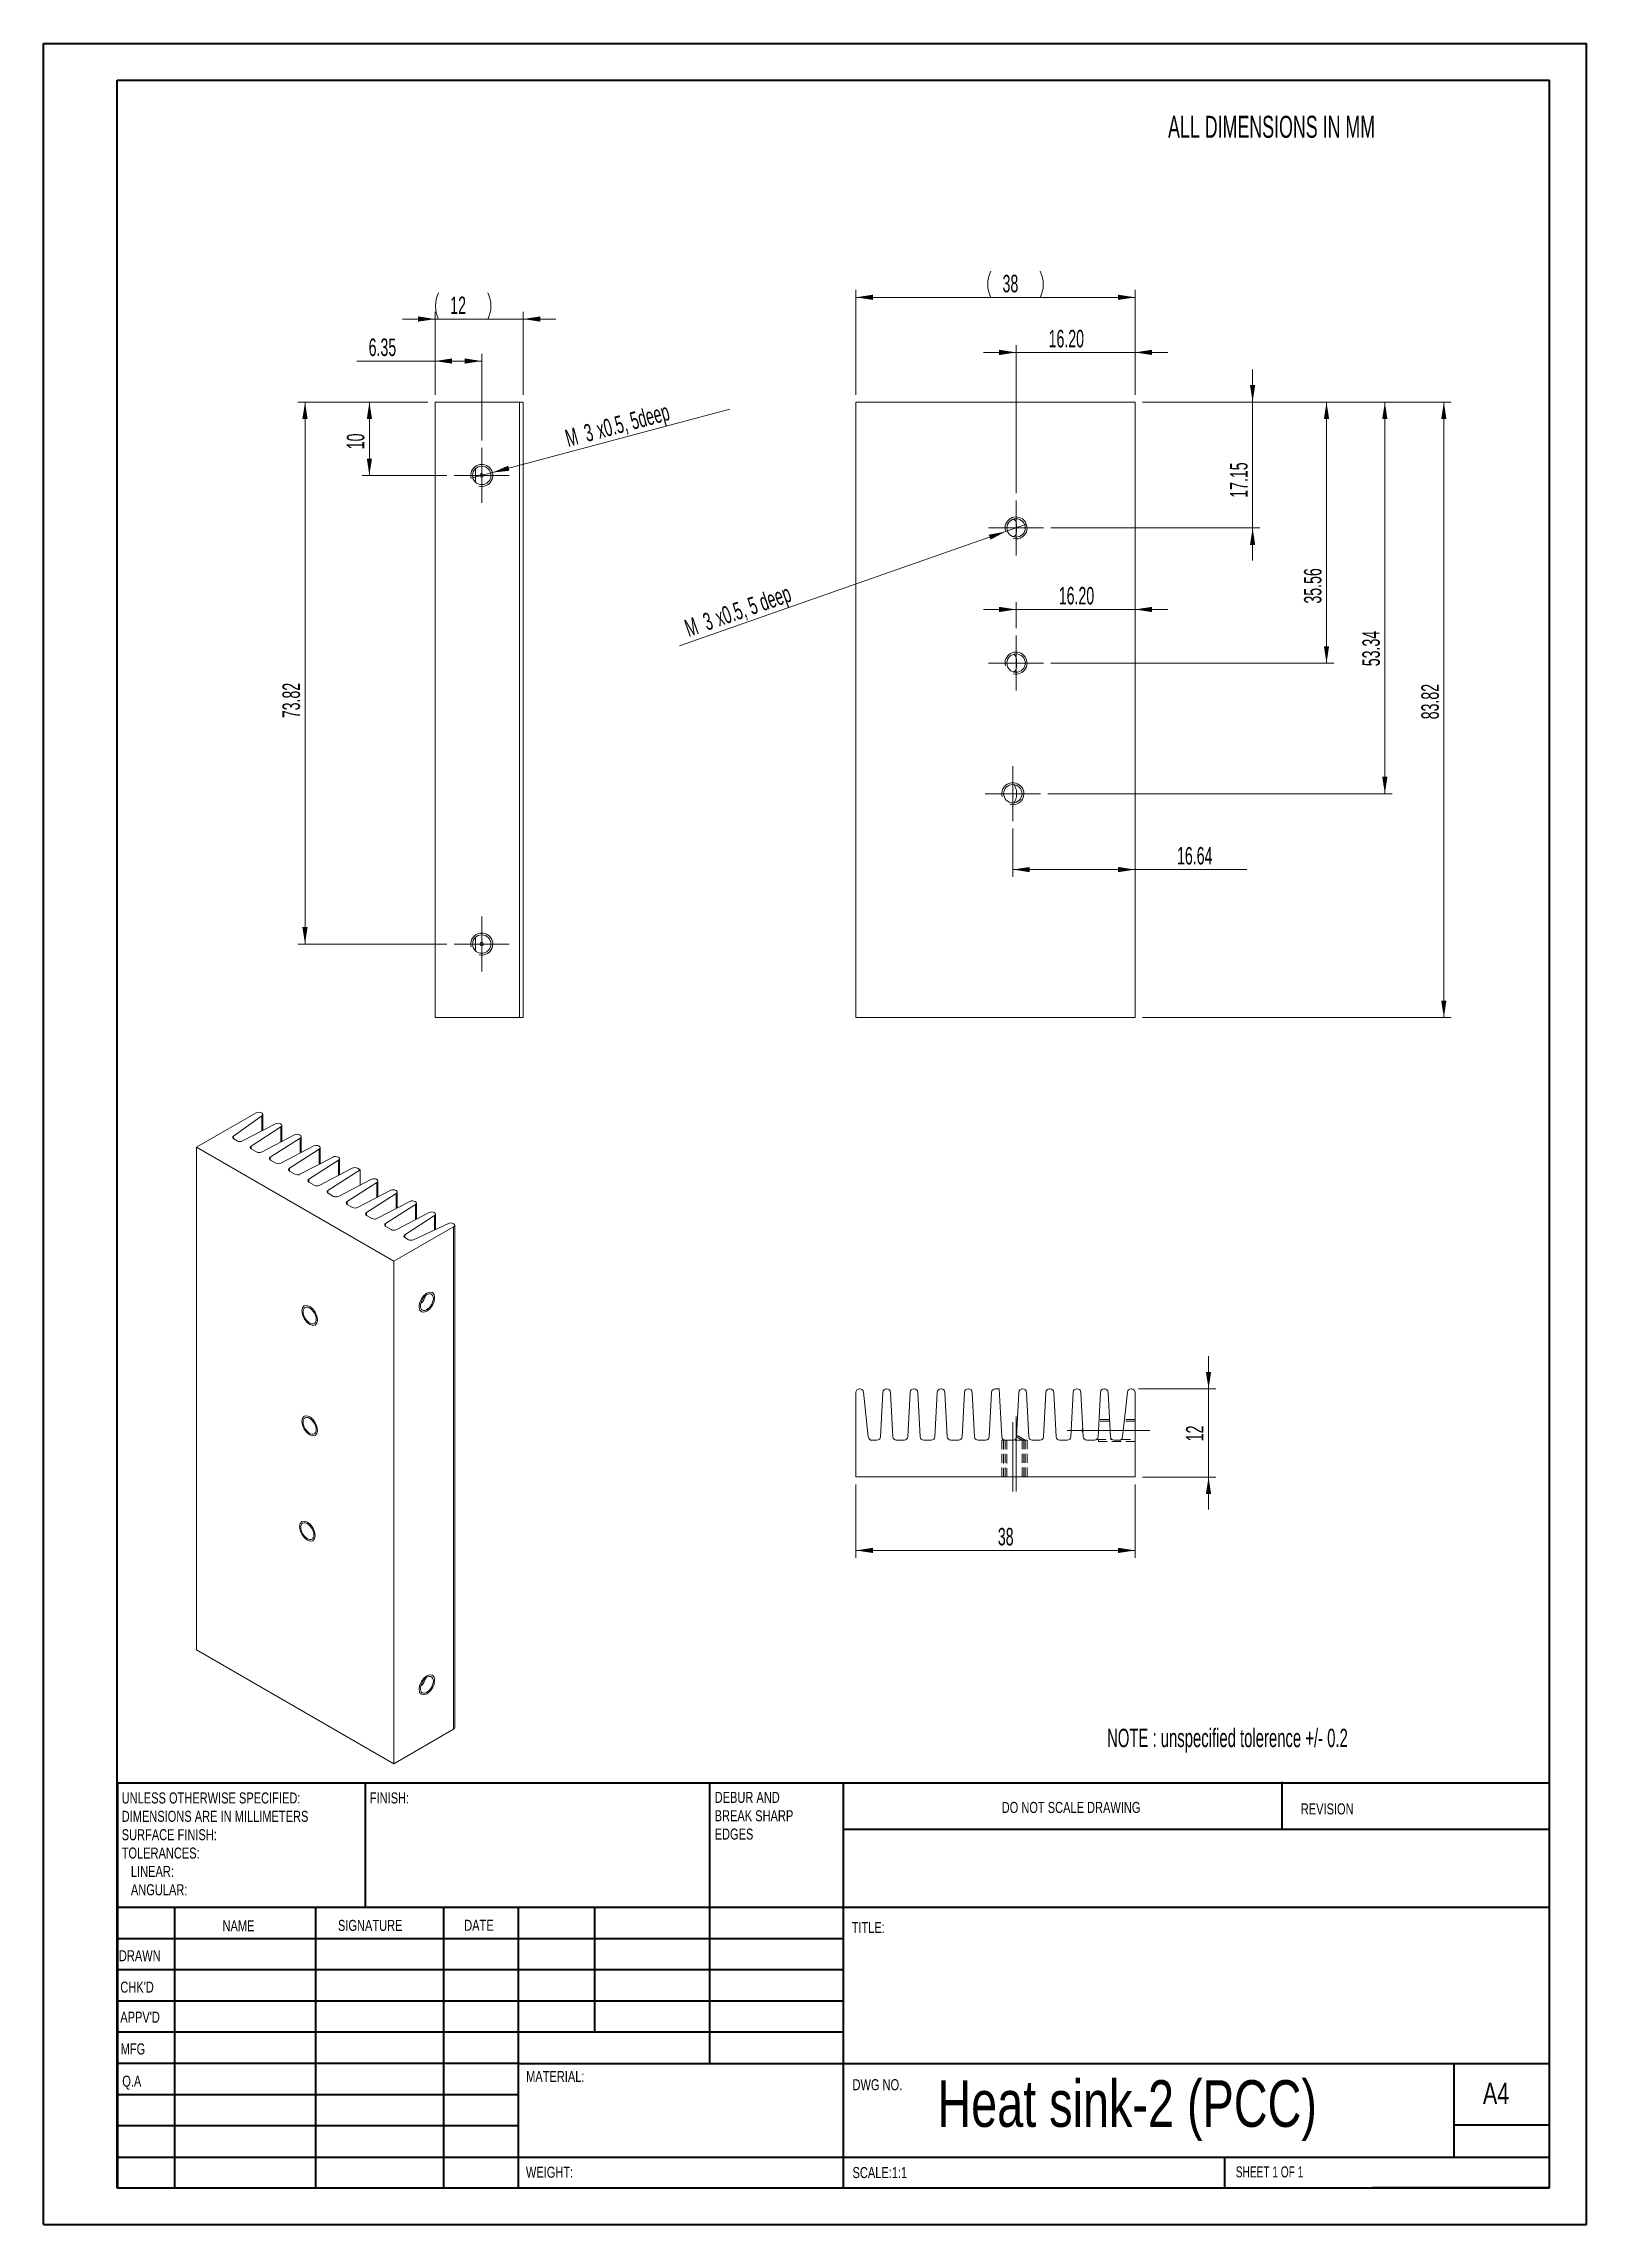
# Model space of a CAD drawing. Header units: millimetres. Extents: x 0 to 210, y 0 to 297.
import ezdxf

# ---------------------------------------------------------------- set-up
doc = ezdxf.new("R2010")
doc.units = ezdxf.units.MM
doc.linetypes.add('CENTERX2', pattern=[20.32, 12.7, -2.54, 2.54, -2.54])
doc.linetypes.add('HIDDEN', pattern=[1.905, 1.27, -0.635])
doc.styles.add('SLDTEXTSTYLE0', font='TXT', dxfattribs={"width": 0.605})
doc.styles.add('SLDTEXTSTYLE1', font='TXT', dxfattribs={"width": 0.75})
doc.styles.add('SLDTEXTSTYLE2', font='TXT', dxfattribs={"width": 0.6875})
doc.dimstyles.new('SLDDIMSTYLE0', dxfattribs={"dimtxt": 2.311487, "dimasz": 2.311487, "dimexe": 0, "dimexo": 0.0625, "dimgap": 0.577872, "dimtad": 2, "dimrnd": 1e-09, "dimzin": 12, "dimdsep": 46, "dimtxsty": 'SLDTEXTSTYLE0', "dimsah": 1, "dimcen": 0.09, "dimadec": 0, "dimazin": 0, "dimtfac": 1, "dimtofl": 0, "dimtmove": 0, "dimatfit": 3, "dimfxl": 1, "dimtolj": 1, "dimtzin": 12, "dimarcsym": 0})
doc.dimstyles.new('SLDDIMSTYLE1', dxfattribs={"dimtxt": 2.311487, "dimasz": 2.311487, "dimexe": 0, "dimexo": 0.0625, "dimgap": 0.577872, "dimtad": 2, "dimrnd": 1e-09, "dimzin": 12, "dimdsep": 46, "dimtxsty": 'SLDTEXTSTYLE0', "dimsah": 1, "dimcen": 0.09, "dimadec": 0, "dimazin": 0, "dimtfac": 1, "dimtofl": 0, "dimtmove": 0, "dimatfit": 3, "dimfxl": 1, "dimtolj": 1, "dimtzin": 12, "dimarcsym": 0})
doc.dimstyles.new('SLDDIMSTYLE2', dxfattribs={"dimtxt": 2.311487, "dimasz": 2.311487, "dimexe": 0, "dimexo": 0.0625, "dimgap": 0.577872, "dimtad": 2, "dimrnd": 1e-09, "dimzin": 12, "dimdsep": 46, "dimtxsty": 'SLDTEXTSTYLE0', "dimsah": 1, "dimcen": 0.09, "dimadec": 0, "dimazin": 0, "dimtfac": 1, "dimtmove": 0, "dimatfit": 3, "dimfxl": 1, "dimtolj": 1, "dimtzin": 12, "dimarcsym": 0})
doc.dimstyles.new('SLDDIMSTYLE3', dxfattribs={"dimtxt": 2.311487, "dimasz": 2.311487, "dimexe": 0, "dimexo": 0.0625, "dimgap": 0.577872, "dimtad": 2, "dimrnd": 1e-09, "dimzin": 4, "dimdsep": 46, "dimtxsty": 'SLDTEXTSTYLE0', "dimsah": 1, "dimcen": 0.09, "dimadec": 0, "dimazin": 0, "dimtfac": 1, "dimtofl": 0, "dimtmove": 0, "dimatfit": 3, "dimfxl": 1, "dimtolj": 1, "dimtzin": 12, "dimarcsym": 0})

msp = doc.modelspace()

# ---------------------------------------------------------------- texts
at = {"color": 7, "linetype": 'Continuous', "lineweight": 0, "attachment_point": 1}
for s, insert, char_height, style in [('ALL DIMENSIONS IN MM', (153.138, 287.388), 3, 'SLDTEXTSTYLE0'), ('NOTE : unspecified tolerence +/- 0.2', (144.839, 67.715), 2.5, 'SLDTEXTSTYLE0'), ('FINISH:', (44.482, 59.04), 1.5, 'SLDTEXTSTYLE1'), ('DO NOT SCALE DRAWING', (130.493, 57.748), 1.5, 'SLDTEXTSTYLE1'), ('REVISION', (171.206, 57.55), 1.5, 'SLDTEXTSTYLE1'), ('NAME', (24.433, 41.622), 1.5, 'SLDTEXTSTYLE1'), ('SIGNATURE', (40.144, 41.683), 1.5, 'SLDTEXTSTYLE1'), ('DATE', (57.326, 41.697), 1.5, 'SLDTEXTSTYLE1'), ('TITLE:', (110.067, 41.399), 1.5, 'SLDTEXTSTYLE1'), ('DRAWN', (10.323, 37.551), 1.5, 'SLDTEXTSTYLE1'), ("CHK'D", (10.521, 33.275), 1.5, 'SLDTEXTSTYLE1'), ("APPV'D", (10.513, 29.185), 1.5, 'SLDTEXTSTYLE1'), ('MFG', (10.566, 24.855), 1.5, 'SLDTEXTSTYLE1'), ('MATERIAL:', (65.757, 21.107), 1.5, 'SLDTEXTSTYLE1'), ('Q.A', (10.78, 20.471), 1.5, 'SLDTEXTSTYLE1'), ('DWG NO.', (110.185, 19.99), 1.5, 'SLDTEXTSTYLE1'), ('Heat sink-2 (PCC) ', (121.737, 19.847), 6.35, 'SLDTEXTSTYLE1'), ('A4', (196, 19.515), 2.9104, 'SLDTEXTSTYLE1'), ('WEIGHT: ', (65.729, 8.07), 1.4986, 'SLDTEXTSTYLE1'), ('SCALE:1:1', (110.185, 8.021), 1.5, 'SLDTEXTSTYLE1'), ('SHEET 1 OF 1', (162.357, 8.115), 1.5, 'SLDTEXTSTYLE2')]:
    msp.add_mtext(s, dxfattribs=dict(at, insert=insert, char_height=char_height, style=style))

# ---------------------------------------------------------------- blocks, each defined once
blk = doc.blocks.new('SW_NOTE_0')
at = {"color": 0, "linetype": 'Continuous', "lineweight": 0, "char_height": 1.5, "attachment_point": 1, "style": 'SLDTEXTSTYLE1'}
for s, insert in [('DEBUR AND ', (0, 1.93)), ('BREAK SHARP ', (0, -0.57)), ('EDGES', (0, -3.07))]:
    blk.add_mtext(s, dxfattribs=dict(at, insert=insert))
blk = doc.blocks.new('SW_NOTE_1')
at = {"color": 0, "linetype": 'Continuous', "lineweight": 0, "char_height": 1.5, "attachment_point": 1, "style": 'SLDTEXTSTYLE1'}
for s, insert in [('UNLESS OTHERWISE SPECIFIED:', (0, 1.93)), ('DIMENSIONS ARE IN MILLIMETERS', (0, -0.57)), ('TOLERANCES:', (0, -5.57)), ('SURFACE FINISH:', (0, -3.07)), ('   LINEAR:', (0, -8.07)), ('   ANGULAR:', (0, -10.57))]:
    blk.add_mtext(s, dxfattribs=dict(at, insert=insert))
blk = doc.blocks.new('*D3')
at = {"color": 7, "linetype": 'Continuous', "lineweight": 0}
for p, q in [((53.37, 259.7), (48.92, 259.7)), ((53.37, 249.4), (53.37, 260.7)), ((53.37, 259.7), (65.37, 259.7)), ((65.37, 249.4), (65.37, 260.7)), ((65.37, 259.7), (69.82, 259.7))]:
    blk.add_line(p, q, dxfattribs=at)
for centre, start, end in [((57.39, 261.48), 153.4349, 206.5651), ((57, 261.48), 333.4349, 26.5651)]:
    blk.add_arc(centre, 3.97, start, end, dxfattribs=at)
for points in [[(53.37, 259.7), (51.06, 260.06), (51.06, 259.35)], [(65.37, 259.7), (67.68, 259.35), (67.68, 260.06)]]:
    blk.add_solid(points, dxfattribs=at)
at = {"color": 7, "linetype": 'Continuous', "lineweight": 0, "insert": (55.43, 262.77), "char_height": 2.381, "attachment_point": 1, "style": 'SLDTEXTSTYLE0'}
blk.add_mtext('12', dxfattribs=at)
blk = doc.blocks.new('*D4')
at = {"color": 7, "linetype": 'Continuous', "lineweight": 0}
for p, q in [((52.37, 248.4), (43.42, 248.4)), ((44.42, 248.4), (44.42, 238.4)), ((54.97, 238.4), (43.42, 238.4))]:
    blk.add_line(p, q, dxfattribs=at)
for points in [[(44.42, 248.4), (44.07, 246.09), (44.78, 246.09)], [(44.42, 238.4), (44.78, 240.71), (44.07, 240.71)]]:
    blk.add_solid(points, dxfattribs=at)
at = {"color": 7, "linetype": 'Continuous', "lineweight": 0, "insert": (41.35, 241.97), "char_height": 2.381, "attachment_point": 1, "rotation": 90, "style": 'SLDTEXTSTYLE0'}
blk.add_mtext('10', dxfattribs=at)
blk = doc.blocks.new('*D5')
at = {"color": 7, "linetype": 'Continuous', "lineweight": 0}
for p, q in [((52.37, 248.4), (34.66, 248.4)), ((35.66, 248.4), (35.66, 174.58)), ((54.97, 174.58), (34.66, 174.58))]:
    blk.add_line(p, q, dxfattribs=at)
for points in [[(35.66, 248.4), (35.3, 246.09), (36.01, 246.09)], [(35.66, 174.58), (36.01, 176.89), (35.3, 176.89)]]:
    blk.add_solid(points, dxfattribs=at)
at = {"color": 7, "linetype": 'Continuous', "lineweight": 0, "insert": (32.59, 205.34), "char_height": 2.381, "attachment_point": 1, "rotation": 90, "style": 'SLDTEXTSTYLE0'}
blk.add_mtext('73.82', dxfattribs=at)
blk = doc.blocks.new('*D6')
at = {"color": 7, "linetype": 'Continuous', "lineweight": 0}
for p, q in [((53.37, 253.98), (42.73, 253.98)), ((53.37, 249.4), (53.37, 254.98)), ((53.37, 253.98), (59.72, 253.98)), ((59.72, 243.15), (59.72, 254.98))]:
    blk.add_line(p, q, dxfattribs=at)
for points in [[(53.37, 253.98), (55.68, 253.63), (55.68, 254.34)], [(59.72, 253.98), (57.41, 254.34), (57.41, 253.63)]]:
    blk.add_solid(points, dxfattribs=at)
at = {"color": 7, "linetype": 'Continuous', "lineweight": 0, "insert": (44.32, 257.05), "char_height": 2.381, "attachment_point": 1, "style": 'SLDTEXTSTYLE0'}
blk.add_mtext('6.35', dxfattribs=at)
blk = doc.blocks.new('*D7')
at = {"color": 7, "linetype": 'Continuous', "lineweight": 0}
for q in [(93.47, 247.45), (58.27, 238.02)]:
    blk.add_line((61.17, 238.79), q, dxfattribs=at)
blk.add_solid([(61.17, 238.79), (63.49, 239.05), (63.31, 239.73)], dxfattribs=at)
at = {"color": 7, "linetype": 'Continuous', "lineweight": 0, "attachment_point": 1, "rotation": 15, "style": 'SLDTEXTSTYLE0'}
for s, insert, char_height in [('x0.5, 5deep', (75.13, 245.7), 2.3813), ('M', (70.87, 244.56), 2.38), ('3', (73.43, 245.25), 2.38)]:
    blk.add_mtext(s, dxfattribs=dict(at, insert=insert, char_height=char_height))
blk = doc.blocks.new('SW_CENTERMARKSYMBOL_0')
at = {"color": 0, "linetype": 'Continuous', "lineweight": 0}
for p, q in [((0, 2.5), (0, 3.75)), ((-2.5, 0), (-3.75, 0)), ((0, 0), (-2.5, 0)), ((0, 0), (0, 2.5)), ((0, 0), (0, -2.5)), ((0, 0), (2.5, 0)), ((2.5, 0), (3.75, 0)), ((0, -2.5), (0, -3.75))]:
    blk.add_line(p, q, dxfattribs=at)
blk = doc.blocks.new('SW_CENTERMARKSYMBOL_1')
at = {"color": 0, "linetype": 'Continuous', "lineweight": 0}
for p, q in [((0, 2.5), (0, 3.75)), ((-2.5, 0), (-3.75, 0)), ((0, 0), (-2.5, 0)), ((0, 0), (0, 2.5)), ((0, 0), (0, -2.5)), ((0, 0), (2.5, 0)), ((2.5, 0), (3.75, 0)), ((0, -2.5), (0, -3.75))]:
    blk.add_line(p, q, dxfattribs=at)
blk = doc.blocks.new('*D10')
at = {"color": 7, "linetype": 'Continuous', "lineweight": 0}
for p, q in [((149.65, 248.4), (191.68, 248.4)), ((190.68, 248.4), (190.68, 164.58)), ((149.65, 164.58), (191.68, 164.58))]:
    blk.add_line(p, q, dxfattribs=at)
for points in [[(190.68, 248.4), (190.32, 246.09), (191.03, 246.09)], [(190.68, 164.58), (191.03, 166.89), (190.32, 166.89)]]:
    blk.add_solid(points, dxfattribs=at)
at = {"color": 7, "linetype": 'Continuous', "lineweight": 0, "insert": (187.61, 205.19), "char_height": 2.381, "attachment_point": 1, "rotation": 90, "style": 'SLDTEXTSTYLE0'}
blk.add_mtext('83.82', dxfattribs=at)
blk = doc.blocks.new('*D11')
at = {"color": 7, "linetype": 'Continuous', "lineweight": 0}
for p, q in [((164.65, 248.4), (164.65, 252.85)), ((149.65, 248.4), (165.65, 248.4)), ((164.65, 248.4), (164.65, 231.25)), ((137.2, 231.25), (165.65, 231.25)), ((164.65, 231.25), (164.65, 226.81))]:
    blk.add_line(p, q, dxfattribs=at)
for points in [[(164.65, 248.4), (165, 250.71), (164.29, 250.71)], [(164.65, 231.25), (164.29, 228.94), (165, 228.94)]]:
    blk.add_solid(points, dxfattribs=at)
at = {"color": 7, "linetype": 'Continuous', "lineweight": 0, "insert": (161.58, 235.36), "char_height": 2.381, "attachment_point": 1, "rotation": 90, "style": 'SLDTEXTSTYLE0'}
blk.add_mtext('17.15', dxfattribs=at)
blk = doc.blocks.new('*D12')
at = {"color": 7, "linetype": 'Continuous', "lineweight": 0}
for p, q in [((149.65, 248.4), (175.71, 248.4)), ((174.71, 212.84), (174.71, 248.4)), ((137.2, 212.84), (175.71, 212.84))]:
    blk.add_line(p, q, dxfattribs=at)
for points in [[(174.71, 248.4), (174.35, 246.09), (175.06, 246.09)], [(174.71, 212.84), (175.06, 215.15), (174.35, 215.15)]]:
    blk.add_solid(points, dxfattribs=at)
at = {"color": 7, "linetype": 'Continuous', "lineweight": 0, "insert": (171.64, 220.95), "char_height": 2.381, "attachment_point": 1, "rotation": 90, "style": 'SLDTEXTSTYLE0'}
blk.add_mtext('35.56', dxfattribs=at)
blk = doc.blocks.new('*D13')
at = {"color": 7, "linetype": 'Continuous', "lineweight": 0}
for p, q in [((149.65, 248.4), (183.65, 248.4)), ((182.65, 195.06), (182.65, 248.4)), ((136.76, 195.06), (183.65, 195.06))]:
    blk.add_line(p, q, dxfattribs=at)
for points in [[(182.65, 248.4), (182.29, 246.09), (183, 246.09)], [(182.65, 195.06), (183, 197.37), (182.29, 197.37)]]:
    blk.add_solid(points, dxfattribs=at)
at = {"color": 7, "linetype": 'Continuous', "lineweight": 0, "insert": (179.58, 212.42), "char_height": 2.381, "attachment_point": 1, "rotation": 90, "style": 'SLDTEXTSTYLE0'}
blk.add_mtext('53.34', dxfattribs=at)
blk = doc.blocks.new('*D14')
at = {"color": 7, "linetype": 'Continuous', "lineweight": 0}
for p, q in [((132.45, 236), (132.45, 256.16)), ((148.65, 249.4), (148.65, 256.16)), ((132.45, 255.16), (128, 255.16)), ((132.45, 255.16), (148.65, 255.16)), ((148.65, 255.16), (153.09, 255.16))]:
    blk.add_line(p, q, dxfattribs=at)
for points in [[(132.45, 255.16), (130.14, 255.52), (130.14, 254.8)], [(148.65, 255.16), (150.96, 254.8), (150.96, 255.52)]]:
    blk.add_solid(points, dxfattribs=at)
at = {"color": 7, "linetype": 'Continuous', "lineweight": 0, "insert": (136.88, 258.23), "char_height": 2.381, "attachment_point": 1, "style": 'SLDTEXTSTYLE0'}
blk.add_mtext('16.20', dxfattribs=at)
blk = doc.blocks.new('*D15')
at = {"color": 7, "linetype": 'Continuous', "lineweight": 0}
for p, q in [((132.01, 190.31), (132.01, 183.73)), ((132.01, 184.73), (148.65, 184.73)), ((148.65, 184.73), (163.88, 184.73))]:
    blk.add_line(p, q, dxfattribs=at)
for points in [[(132.01, 184.73), (134.32, 184.37), (134.32, 185.08)], [(148.65, 184.73), (146.34, 185.08), (146.34, 184.37)]]:
    blk.add_solid(points, dxfattribs=at)
at = {"color": 7, "linetype": 'Continuous', "lineweight": 0, "insert": (154.36, 187.8), "char_height": 2.381, "attachment_point": 1, "style": 'SLDTEXTSTYLE0'}
blk.add_mtext('16.64', dxfattribs=at)
blk = doc.blocks.new('*D16')
at = {"color": 7, "linetype": 'Continuous', "lineweight": 0}
for p, q in [((132.45, 220.15), (128, 220.15)), ((132.45, 217.59), (132.45, 221.15)), ((132.45, 220.15), (148.65, 220.15)), ((148.65, 220.15), (153.09, 220.15))]:
    blk.add_line(p, q, dxfattribs=at)
for points in [[(132.45, 220.15), (130.14, 220.51), (130.14, 219.8)], [(148.65, 220.15), (150.96, 219.8), (150.96, 220.51)]]:
    blk.add_solid(points, dxfattribs=at)
at = {"color": 7, "linetype": 'Continuous', "lineweight": 0, "insert": (138.26, 223.22), "char_height": 2.381, "attachment_point": 1, "style": 'SLDTEXTSTYLE0'}
blk.add_mtext('16.20', dxfattribs=at)
blk = doc.blocks.new('*D17')
at = {"color": 7, "linetype": 'Continuous', "lineweight": 0}
for p, q in [((110.65, 249.4), (110.65, 263.66)), ((110.65, 262.66), (148.65, 262.66)), ((148.65, 249.4), (148.65, 263.66))]:
    blk.add_line(p, q, dxfattribs=at)
for centre, start, end in [((132.57, 264.43), 153.4349, 206.5651), ((132.18, 264.43), 333.4349, 26.5651)]:
    blk.add_arc(centre, 3.97, start, end, dxfattribs=at)
for points in [[(110.65, 262.66), (112.96, 262.31), (112.96, 263.02)], [(148.65, 262.66), (146.34, 263.02), (146.34, 262.31)]]:
    blk.add_solid(points, dxfattribs=at)
at = {"color": 7, "linetype": 'Continuous', "lineweight": 0, "insert": (130.61, 265.73), "char_height": 2.381, "attachment_point": 1, "style": 'SLDTEXTSTYLE0'}
blk.add_mtext('38', dxfattribs=at)
blk = doc.blocks.new('*D18')
at = {"color": 7, "linetype": 'Continuous', "lineweight": 0}
for q in [(133.86, 231.75), (86.62, 215.2)]:
    blk.add_line((131.03, 230.76), q, dxfattribs=at)
blk.add_solid([(131.03, 230.76), (128.73, 230.33), (128.97, 229.66)], dxfattribs=at)
at = {"color": 7, "linetype": 'Continuous', "lineweight": 0, "attachment_point": 1, "rotation": 19.3098, "style": 'SLDTEXTSTYLE0'}
for s, insert, char_height in [('x0.5, 5 deep', (91.26, 220.07), 2.3813), ('M', (87.1, 218.62), 2.38), ('3', (89.6, 219.49), 2.38)]:
    blk.add_mtext(s, dxfattribs=dict(at, insert=insert, char_height=char_height))
blk = doc.blocks.new('SW_CENTERMARKSYMBOL_2')
at = {"color": 0, "linetype": 'Continuous', "lineweight": 0}
for p, q in [((0, 2.5), (0, 3.75)), ((-2.5, 0), (-3.75, 0)), ((0, 0), (-2.5, 0)), ((0, 0), (0, 2.5)), ((0, 0), (0, -2.5)), ((0, 0), (2.5, 0)), ((2.5, 0), (3.75, 0)), ((0, -2.5), (0, -3.75))]:
    blk.add_line(p, q, dxfattribs=at)
blk = doc.blocks.new('SW_CENTERMARKSYMBOL_3')
at = {"color": 0, "linetype": 'Continuous', "lineweight": 0}
for p, q in [((0, 2.5), (0, 3.75)), ((-2.5, 0), (-3.75, 0)), ((0, 0), (-2.5, 0)), ((0, 0), (0, 2.5)), ((0, 0), (0, -2.5)), ((0, 0), (2.5, 0)), ((2.5, 0), (3.75, 0)), ((0, -2.5), (0, -3.75))]:
    blk.add_line(p, q, dxfattribs=at)
blk = doc.blocks.new('SW_CENTERMARKSYMBOL_4')
at = {"color": 0, "linetype": 'Continuous', "lineweight": 0}
for p, q in [((0, 2.5), (0, 3.75)), ((-2.5, 0), (-3.75, 0)), ((0, 0), (-2.5, 0)), ((0, 0), (0, 2.5)), ((0, 0), (0, -2.5)), ((0, 0), (2.5, 0)), ((2.5, 0), (3.75, 0)), ((0, -2.5), (0, -3.75))]:
    blk.add_line(p, q, dxfattribs=at)
blk = doc.blocks.new('*D22')
at = {"color": 7, "linetype": 'Continuous', "lineweight": 0}
for p, q in [((110.65, 101), (110.65, 91)), ((148.65, 101), (148.65, 91)), ((110.65, 92), (148.65, 92))]:
    blk.add_line(p, q, dxfattribs=at)
for points in [[(110.65, 92), (112.96, 91.65), (112.96, 92.36)], [(148.65, 92), (146.34, 92.36), (146.34, 91.65)]]:
    blk.add_solid(points, dxfattribs=at)
at = {"color": 7, "linetype": 'Continuous', "lineweight": 0, "insert": (129.97, 95.07), "char_height": 2.381, "attachment_point": 1, "style": 'SLDTEXTSTYLE0'}
blk.add_mtext('38', dxfattribs=at)
blk = doc.blocks.new('*D23')
at = {"color": 7, "linetype": 'Continuous', "lineweight": 0}
for p, q in [((158.65, 114), (158.65, 118.45)), ((149.1, 114), (159.65, 114)), ((158.65, 102), (158.65, 114)), ((149.65, 102), (159.65, 102)), ((158.65, 102), (158.65, 97.56))]:
    blk.add_line(p, q, dxfattribs=at)
for points in [[(158.65, 114), (159, 116.32), (158.29, 116.32)], [(158.65, 102), (158.29, 99.69), (159, 99.69)]]:
    blk.add_solid(points, dxfattribs=at)
at = {"color": 7, "linetype": 'Continuous', "lineweight": 0, "insert": (155.58, 106.87), "char_height": 2.381, "attachment_point": 1, "rotation": 90, "style": 'SLDTEXTSTYLE0'}
blk.add_mtext('12', dxfattribs=at)

# ---------------------------------------------------------------- dimensions: what is measured, and where the dimension line sits
at = {"color": 7, "linetype": 'Continuous', "lineweight": 0}
for base, p1, p2, dimstyle, picture, middle in [((148.647, 262.661), (110.647, 248.403), (148.647, 248.403), 'SLDDIMSTYLE1', '*D17', (132.377, 262.661)), ((65.37, 259.704), (53.37, 248.403), (65.37, 248.403), 'SLDDIMSTYLE0', '*D3', (57.195, 259.704))]:
    dim = msp.add_linear_dim(base=base, p1=p1, p2=p2, text='(<>)', dimstyle=dimstyle, dxfattribs=at)
    dim.commit()
    dim.dimension.update_dxf_attribs({"geometry": picture, "text_midpoint": middle, "dimtype": 160})
for base, p1, p2, dimstyle, picture, middle in [((59.72, 253.981), (53.37, 248.403), (59.72, 242.153), 'SLDDIMSTYLE1', '*D6', (47.401, 253.981)), ((148.647, 255.161), (132.447, 235.003), (148.647, 248.403), 'SLDDIMSTYLE3', '*D14', (140.847, 255.161)), ((148.647, 220.152), (132.447, 216.593), (148.647, 248.403), 'SLDDIMSTYLE3', '*D16', (142.228, 220.152)), ((148.647, 184.728), (132.007, 191.313), (148.647, 164.583), 'SLDDIMSTYLE1', '*D15', (158.326, 184.728)), ((148.647, 92.004), (110.647, 102.004), (148.647, 102.004), 'SLDDIMSTYLE1', '*D22', (131.731, 92.004))]:
    dim = msp.add_linear_dim(base=base, p1=p1, p2=p2, dimstyle=dimstyle, dxfattribs=at)
    dim.commit()
    dim.dimension.update_dxf_attribs({"geometry": picture, "text_midpoint": middle, "dimtype": 160})
for base, p1, p2, dimstyle, picture, middle in [((164.647, 231.253), (148.647, 248.403), (136.197, 231.253), 'SLDDIMSTYLE0', '*D11', (164.647, 239.329)), ((35.657, 174.583), (53.37, 248.403), (55.97, 174.583), 'SLDDIMSTYLE1', '*D5', (35.657, 209.304)), ((44.422, 238.403), (53.37, 248.403), (55.97, 238.403), 'SLDDIMSTYLE1', '*D4', (44.422, 243.732)), ((182.647, 248.403), (135.757, 195.063), (148.647, 248.403), 'SLDDIMSTYLE1', '*D13', (182.647, 216.387)), ((174.707, 248.403), (136.197, 212.843), (148.647, 248.403), 'SLDDIMSTYLE1', '*D12', (174.707, 224.914)), ((190.677, 164.583), (148.647, 248.403), (148.647, 164.583), 'SLDDIMSTYLE1', '*D10', (190.677, 209.156)), ((158.647, 114.004), (148.647, 102.004), (148.097, 114.004), 'SLDDIMSTYLE0', '*D23', (158.647, 108.629))]:
    dim = msp.add_linear_dim(base=base, p1=p1, p2=p2, angle=90, dimstyle=dimstyle, dxfattribs=at)
    dim.commit()
    dim.dimension.update_dxf_attribs({"geometry": picture, "text_midpoint": middle, "dimtype": 160})
for p1, p2, text, picture, middle in [((58.271, 238.015), (61.169, 238.792), 'M<>x0.5, 5deep', '*D7', (81.866, 244.337)), ((133.862, 231.749), (131.031, 230.757), 'M<>x0.5, 5 deep', '*D18', (98.396, 219.322))]:
    dim = msp.add_diameter_dim_2p(p1=p1, p2=p2, text=text, dimstyle='SLDDIMSTYLE2', override={"dimpost": '<>'}, dxfattribs=at)
    dim.commit()
    dim.dimension.update_dxf_attribs({"geometry": picture, "text_midpoint": middle, "dimtype": 163})

# ---------------------------------------------------------------- linework, layer by layer
at = {"color": 7, "linetype": 'Continuous', "lineweight": 40}
for p, q in [((0.079, 0.215), (0.079, 297.215)), ((0.079, 297.215), (210.079, 297.215)), ((210.079, 0.215), (210.079, 297.215)), ((210.079, 292.215), (210.079, 297.215)), ((10.079, 292.215), (205.079, 292.215)), ((10.079, 5.215), (10.079, 292.215)), ((205.079, 5.215), (205.079, 292.215)), ((10.111, 60.371), (205.079, 60.371)), ((10.111, 60.371), (10.111, 5.121)), ((43.911, 43.371), (43.911, 60.371)), ((90.711, 60.371), (90.711, 22.121)), ((108.911, 60.371), (108.911, 5.121)), ((168.679, 54.09), (168.679, 60.465)), ((205.079, 53.996), (108.911, 53.996)), ((205.079, 43.371), (10.111, 43.371)), ((17.911, 43.371), (17.911, 5.121)), ((37.102, 43.371), (37.102, 5.121)), ((54.51, 43.371), (54.51, 5.121)), ((64.711, 5.121), (64.711, 43.371)), ((75.111, 26.371), (75.111, 43.371)), ((108.911, 39.121), (10.111, 39.121)), ((108.911, 34.871), (10.111, 34.871)), ((108.911, 30.621), (10.111, 30.621)), ((108.911, 26.371), (10.111, 26.371)), ((64.711, 22.121), (10.111, 22.121)), ((64.711, 22.121), (205.079, 22.121)), ((192.079, 9.465), (192.079, 22.215)), ((64.711, 17.871), (10.111, 17.871)), ((64.711, 13.621), (10.111, 13.621)), ((205.079, 13.715), (192.079, 13.715)), ((10.111, 9.371), (205.079, 9.371)), ((160.879, 5.215), (160.879, 9.465)), ((10.079, 5.215), (205.079, 5.215)), ((205.079, 5.215), (180.988, 5.215)), ((0.079, 0.215), (210.079, 0.215))]:
    msp.add_line(p, q, dxfattribs=at)
at = {"color": 7, "linetype": 'Continuous', "lineweight": 15}
for p, q in [((53.37, 248.403), (53.37, 164.583)), ((53.37, 248.403), (64.87, 248.403)), ((64.87, 164.583), (64.87, 248.403)), ((64.87, 248.403), (65.37, 248.403)), ((65.37, 248.403), (65.37, 164.583)), ((110.647, 248.403), (148.647, 248.403)), ((110.647, 248.403), (110.647, 164.583)), ((148.647, 248.403), (148.647, 164.583)), ((53.37, 164.583), (64.87, 164.583)), ((65.37, 164.583), (64.87, 164.583)), ((110.647, 164.583), (148.647, 164.583)), ((29.013, 151.596), (20.881, 146.901)), ((29.755, 151.575), (29.72, 151.596)), ((25.928, 148.436), (29.791, 151.189)), ((31.63, 150.106), (27.126, 147.765)), ((28.317, 147.077), (32.373, 149.677)), ((34.247, 148.596), (29.743, 146.255)), ((29.902, 149.208), (29.902, 151.371)), ((32.355, 150.075), (32.319, 150.096)), ((32.501, 147.688), (32.501, 149.871)), ((34.971, 148.564), (34.935, 148.585)), ((20.881, 146.901), (20.881, 78.459)), ((20.881, 146.901), (47.752, 131.389)), ((26.438, 147.775), (25.963, 148.05)), ((29.055, 146.265), (28.335, 146.68)), ((30.934, 145.567), (34.989, 148.167)), ((36.863, 147.085), (32.359, 144.744)), ((33.55, 144.057), (37.605, 146.657)), ((39.479, 145.575), (34.975, 143.234)), ((35.117, 146.178), (35.117, 148.36)), ((37.587, 147.054), (37.551, 147.075)), ((37.734, 144.668), (37.734, 146.85)), ((40.204, 145.544), (40.167, 145.565)), ((31.671, 144.755), (30.952, 145.17)), ((34.287, 143.244), (33.568, 143.659)), ((36.166, 142.546), (40.222, 145.146)), ((42.096, 144.065), (37.592, 141.723)), ((38.782, 141.036), (43.155, 143.84)), ((40.35, 143.157), (40.35, 145.34)), ((43.155, 143.84), (42.784, 144.054)), ((43.155, 141.745), (43.155, 143.84)), ((36.904, 141.734), (36.184, 142.149)), ((39.52, 140.223), (38.8, 140.639)), ((44.712, 142.554), (40.208, 140.213)), ((41.399, 139.526), (45.454, 142.126)), ((47.328, 141.044), (42.824, 138.703)), ((44.015, 138.015), (48.07, 140.615)), ((45.436, 142.523), (45.4, 142.544)), ((45.583, 140.136), (45.583, 142.319)), ((48.052, 141.013), (48.016, 141.033)), ((48.199, 138.626), (48.199, 140.809)), ((42.136, 138.713), (41.417, 139.128)), ((44.752, 137.203), (44.033, 137.618)), ((49.944, 139.533), (45.441, 137.192)), ((46.631, 136.505), (50.687, 139.105)), ((52.561, 138.023), (48.057, 135.682)), ((49.248, 134.995), (53.303, 137.595)), ((50.669, 139.502), (50.633, 139.523)), ((50.815, 137.116), (50.815, 139.298)), ((53.285, 137.992), (53.249, 138.013)), ((53.431, 135.715), (53.431, 137.788)), ((47.369, 135.692), (46.649, 136.108)), ((47.752, 131.389), (55.883, 136.084)), ((49.741, 134.323), (49.266, 134.597)), ((55.18, 136.533), (50.41, 134.303)), ((55.883, 136.492), (55.848, 136.512)), ((55.883, 67.641), (55.883, 136.084)), ((56.03, 67.845), (56.03, 136.288)), ((47.752, 131.389), (47.752, 62.947)), ((110.647, 113.504), (110.647, 102.004)), ((111.197, 114.004), (111.147, 114.004)), ((112.335, 107.452), (111.694, 113.557)), ((114.322, 113.53), (114.005, 107.478)), ((114.872, 114.004), (114.821, 114.004)), ((115.689, 107.478), (115.372, 113.53)), ((118.022, 113.53), (117.705, 107.478)), ((118.572, 114.004), (118.521, 114.004)), ((119.389, 107.478), (119.072, 113.53)), ((121.722, 113.53), (121.405, 107.478)), ((122.272, 114.004), (122.221, 114.004)), ((123.089, 107.478), (122.772, 113.53)), ((125.422, 113.53), (125.105, 107.478)), ((125.972, 114.004), (125.921, 114.004)), ((126.789, 107.478), (126.472, 113.53)), ((129.122, 113.53), (128.805, 107.478)), ((130.147, 114.004), (129.621, 114.004)), ((130.489, 107.478), (130.147, 114.004)), ((132.822, 113.53), (132.505, 107.478)), ((133.372, 114.004), (133.321, 114.004)), ((134.189, 107.478), (133.872, 113.53)), ((136.522, 113.53), (136.205, 107.478)), ((137.072, 114.004), (137.021, 114.004)), ((137.889, 107.478), (137.572, 113.53)), ((140.222, 113.53), (139.905, 107.478)), ((140.772, 114.004), (140.721, 114.004)), ((141.589, 107.478), (141.272, 113.53)), ((143.922, 113.53), (143.605, 107.478)), ((144.472, 114.004), (144.421, 114.004)), ((145.289, 107.478), (144.972, 113.53)), ((147.6, 113.557), (146.958, 107.452)), ((148.147, 114.004), (148.097, 114.004)), ((148.647, 102.004), (148.647, 113.504)), ((113.505, 107.004), (112.833, 107.004)), ((117.205, 107.004), (116.188, 107.004)), ((120.905, 107.004), (119.888, 107.004)), ((124.605, 107.004), (123.588, 107.004)), ((128.305, 107.004), (127.288, 107.004)), ((132.005, 107.004), (130.988, 107.004)), ((135.705, 107.004), (134.688, 107.004)), ((139.405, 107.004), (138.388, 107.004)), ((143.105, 107.004), (142.088, 107.004)), ((146.461, 107.004), (145.788, 107.004)), ((110.647, 102.004), (148.647, 102.004)), ((20.881, 78.459), (47.752, 62.947)), ((47.752, 62.947), (55.883, 67.641))]:
    msp.add_line(p, q, dxfattribs=at)
at = {"color": 110, "linetype": 'Continuous', "lineweight": 15}
for p, q in [((58.844, 239.295), (58.844, 237.512)), ((58.844, 175.475), (58.844, 173.692)), ((29.791, 149.15), (29.791, 151.189)), ((32.373, 147.621), (32.373, 149.677)), ((25.928, 148.436), (25.928, 148.072)), ((28.317, 147.077), (28.317, 146.691)), ((30.934, 145.567), (30.934, 145.181)), ((34.989, 146.111), (34.989, 148.167)), ((37.605, 144.601), (37.605, 146.657)), ((33.55, 144.057), (33.55, 143.67)), ((40.222, 143.09), (40.222, 145.146)), ((36.166, 142.546), (36.166, 142.16)), ((38.782, 141.036), (38.782, 140.65)), ((45.454, 140.07), (45.454, 142.126)), ((48.07, 138.559), (48.07, 140.615)), ((41.399, 139.526), (41.399, 139.139)), ((44.015, 138.015), (44.015, 137.629)), ((50.687, 137.049), (50.687, 139.105)), ((53.303, 135.655), (53.303, 137.595)), ((46.631, 136.505), (46.631, 136.119)), ((49.248, 134.995), (49.248, 134.608))]:
    msp.add_line(p, q, dxfattribs=at)
at = {"color": 7, "linetype": 'CENTERX2', "lineweight": 0}
for p, q in [((132.447, 110.26), (132.447, 100.004)), ((132.007, 107.004), (132.007, 109.457)), ((132.007, 107.004), (132.007, 100.004)), ((139.396, 108.354), (150.647, 108.354))]:
    msp.add_line(p, q, dxfattribs=at)
at = {"color": 7, "linetype": 'HIDDEN', "lineweight": 0}
for p, q in [((130.507, 102.004), (130.507, 107.004)), ((133.507, 107.004), (130.507, 107.004)), ((130.816, 107.04), (130.757, 107.004)), ((130.988, 107.004), (130.757, 107.004)), ((130.757, 107.004), (130.757, 102.004)), ((130.947, 102.004), (130.947, 107.004)), ((133.947, 107.004), (130.947, 107.004)), ((130.947, 102.004), (130.947, 107.004)), ((133.947, 107.004), (130.947, 107.004)), ((131.197, 107.004), (131.197, 102.004)), ((133.697, 107.004), (132.005, 107.004)), ((133.257, 107.004), (132.51, 107.453)), ((133.697, 107.004), (132.517, 107.713)), ((133.257, 102.004), (133.257, 107.004)), ((133.507, 102.004), (133.507, 107.004)), ((133.697, 102.004), (133.697, 107.004)), ((133.947, 102.004), (133.947, 107.004)), ((133.947, 102.004), (133.947, 107.004)), ((141.531, 108.58), (141.396, 108.354)), ((141.396, 108.354), (141.557, 108.086)), ((143.409, 107.104), (145.485, 107.104)), ((143.647, 106.854), (143.647, 107.104)), ((143.647, 106.854), (143.647, 107.104)), ((145.177, 109.604), (143.716, 109.604)), ((145.164, 109.854), (143.729, 109.854)), ((145.164, 109.854), (143.729, 109.854)), ((146.769, 107.104), (148.647, 107.104)), ((148.647, 109.604), (147.184, 109.604)), ((148.647, 109.854), (147.211, 109.854)), ((148.647, 109.854), (147.211, 109.854)), ((148.647, 106.854), (143.647, 106.854)), ((148.647, 106.854), (143.647, 106.854))]:
    msp.add_line(p, q, dxfattribs=at)
at = {"color": 7, "linetype": 'Continuous', "lineweight": 15, "flags": 128}
for points in [[(29.791, 151.189), (29.841, 151.233), (29.877, 151.282), (29.898, 151.333), (29.901, 151.386), (29.888, 151.438), (29.859, 151.488), (29.814, 151.535), (29.755, 151.575)], [(25.963, 148.05), (25.904, 148.09), (25.859, 148.137), (25.83, 148.187), (25.817, 148.239), (25.821, 148.292), (25.841, 148.343), (25.877, 148.392), (25.928, 148.436)], [(37.18, 123.488), (37.156, 123.738), (37.086, 124.001), (36.973, 124.264), (36.824, 124.513), (36.646, 124.734), (36.45, 124.915), (36.245, 125.047), (36.043, 125.123), (35.854, 125.138), (35.69, 125.091), (35.558, 124.986), (35.466, 124.827), (35.418, 124.624), (35.418, 124.387), (35.466, 124.129), (35.558, 123.864), (35.69, 123.606), (35.854, 123.37), (36.043, 123.167), (36.245, 123.009), (36.45, 122.905), (36.646, 122.859), (36.824, 122.875), (36.973, 122.952), (37.086, 123.085), (37.156, 123.267), (37.18, 123.488)], [(53.126, 126.326), (53.102, 126.548), (53.032, 126.73), (52.919, 126.863), (52.769, 126.94), (52.592, 126.955), (52.395, 126.91), (52.19, 126.805), (51.988, 126.648), (51.8, 126.445), (51.635, 126.208), (51.503, 125.951), (51.411, 125.686), (51.364, 125.428), (51.364, 125.191), (51.411, 124.988), (51.503, 124.829), (51.635, 124.724), (51.8, 124.677), (51.988, 124.692), (52.19, 124.767), (52.395, 124.9), (52.592, 125.081), (52.769, 125.302), (52.919, 125.551), (53.032, 125.814), (53.102, 126.077), (53.126, 126.326)], [(37.18, 108.456), (37.156, 108.705), (37.086, 108.968), (36.973, 109.231), (36.824, 109.48), (36.646, 109.701), (36.45, 109.883), (36.245, 110.015), (36.043, 110.09), (35.854, 110.105), (35.69, 110.059), (35.558, 109.953), (35.466, 109.795), (35.418, 109.591), (35.418, 109.354), (35.466, 109.097), (35.558, 108.832), (35.69, 108.574), (35.854, 108.337), (36.043, 108.135), (36.245, 107.977), (36.45, 107.872), (36.646, 107.827), (36.824, 107.843), (36.973, 107.919), (37.086, 108.052), (37.156, 108.234), (37.18, 108.456)], [(36.869, 94.117), (36.845, 94.367), (36.775, 94.63), (36.662, 94.893), (36.513, 95.142), (36.335, 95.363), (36.139, 95.544), (35.934, 95.676), (35.732, 95.752), (35.543, 95.767), (35.379, 95.72), (35.247, 95.615), (35.155, 95.456), (35.107, 95.253), (35.107, 95.016), (35.155, 94.758), (35.247, 94.493), (35.379, 94.235), (35.543, 93.999), (35.732, 93.796), (35.934, 93.638), (36.139, 93.534), (36.335, 93.488), (36.513, 93.504), (36.662, 93.581), (36.775, 93.714), (36.845, 93.896), (36.869, 94.117)], [(53.126, 74.215), (53.102, 74.436), (53.032, 74.619), (52.919, 74.751), (52.769, 74.828), (52.592, 74.844), (52.395, 74.798), (52.19, 74.694), (51.988, 74.536), (51.8, 74.333), (51.635, 74.097), (51.503, 73.839), (51.411, 73.574), (51.364, 73.316), (51.364, 73.079), (51.411, 72.876), (51.503, 72.717), (51.635, 72.612), (51.8, 72.565), (51.988, 72.58), (52.19, 72.656), (52.395, 72.788), (52.592, 72.969), (52.769, 73.19), (52.919, 73.439), (53.032, 73.702), (53.102, 73.966), (53.126, 74.215)]]:
    msp.add_lwpolyline(points, dxfattribs=at)
at = {"color": 7, "linetype": 'Continuous', "lineweight": 0, "flags": 128}
for points in [[(36.296, 122.774), (35.89, 123.101), (35.546, 123.566), (35.316, 124.096), (35.236, 124.611), (35.316, 125.033), (35.546, 125.298), (35.89, 125.365), (36.296, 125.223), (36.702, 124.896), (37.046, 124.432), (37.276, 123.902), (37.357, 123.386), (37.276, 122.964), (37.046, 122.7), (36.702, 122.633), (36.296, 122.774)], [(53.302, 126.428), (53.222, 125.913), (52.992, 125.383), (52.648, 124.919), (52.242, 124.591), (51.836, 124.45), (51.492, 124.517), (51.262, 124.782), (51.181, 125.204), (51.262, 125.719), (51.492, 126.249), (51.836, 126.713), (52.242, 127.041), (52.648, 127.182), (52.992, 127.115), (53.222, 126.851), (53.302, 126.428)], [(36.296, 107.741), (35.89, 108.069), (35.546, 108.533), (35.316, 109.063), (35.236, 109.578), (35.316, 110.001), (35.546, 110.265), (35.89, 110.332), (36.296, 110.191), (36.702, 109.863), (37.046, 109.399), (37.276, 108.869), (37.357, 108.354), (37.276, 107.932), (37.046, 107.667), (36.702, 107.6), (36.296, 107.741)], [(35.985, 93.403), (35.579, 93.73), (35.235, 94.195), (35.005, 94.725), (34.925, 95.24), (35.005, 95.662), (35.235, 95.927), (35.579, 95.994), (35.985, 95.852), (36.391, 95.525), (36.735, 95.061), (36.965, 94.531), (37.046, 94.015), (36.965, 93.593), (36.735, 93.329), (36.391, 93.262), (35.985, 93.403)], [(53.302, 74.317), (53.222, 73.801), (52.992, 73.271), (52.648, 72.807), (52.242, 72.48), (51.836, 72.339), (51.492, 72.405), (51.262, 72.67), (51.181, 73.092), (51.262, 73.607), (51.492, 74.138), (51.836, 74.602), (52.242, 74.929), (52.648, 75.07), (52.992, 75.003), (53.222, 74.739), (53.302, 74.317)]]:
    msp.add_lwpolyline(points, dxfattribs=at)
at = {"color": 7, "linetype": 'Continuous', "lineweight": 15}
for centre in [(59.72, 238.403), (132.447, 231.253), (132.447, 212.843), (132.007, 195.063), (59.72, 174.583)]:
    msp.add_circle(centre, 1.25, dxfattribs=at)
at = {"color": 7, "linetype": 'Continuous', "lineweight": 0}
for centre in [(59.72, 238.403), (132.447, 231.253), (132.447, 212.843), (132.007, 195.063), (59.72, 174.583)]:
    msp.add_arc(centre, 1.5, 255, 195, dxfattribs=at)
at = {"color": 7, "linetype": 'Continuous', "lineweight": 15}
for centre, radius, start, end in [((29.367, 150.913), 0.769, 62.60968, 117.39033), ((31.964, 149.408), 0.774, 62.7384, 115.52947), ((32.28, 149.872), 0.216, 295.32383, 69.87053), ((34.58, 147.897), 0.774, 62.73839, 115.52948), ((34.897, 148.362), 0.216, 295.32391, 69.87046), ((26.793, 148.463), 0.774, 242.73836, 295.52952), ((28.409, 146.883), 0.216, 115.32376, 249.8705), ((29.409, 146.953), 0.774, 242.73836, 295.52954), ((31.026, 145.372), 0.216, 115.32362, 249.87064), ((37.197, 146.387), 0.774, 62.73831, 115.52955), ((37.513, 146.852), 0.216, 295.32404, 69.87033), ((39.813, 144.876), 0.774, 62.73846, 115.52941), ((40.129, 145.341), 0.216, 295.32371, 69.87066), ((32.025, 145.443), 0.774, 242.73843, 295.52947), ((33.642, 143.862), 0.216, 115.32393, 249.87053), ((34.642, 143.932), 0.774, 242.73843, 295.52947), ((42.429, 143.366), 0.774, 62.73839, 115.52941), ((45.045, 141.856), 0.774, 62.73839, 115.52941), ((36.258, 142.352), 0.216, 115.32393, 249.87053), ((37.258, 142.422), 0.774, 242.7385, 295.52946), ((38.875, 140.841), 0.216, 115.32393, 249.87053), ((39.874, 140.912), 0.774, 242.73837, 295.52947), ((45.362, 142.321), 0.216, 295.32406, 69.87049), ((47.662, 140.345), 0.774, 62.73852, 115.5294), ((47.978, 140.81), 0.216, 295.32346, 69.87072), ((50.278, 138.835), 0.774, 62.73839, 115.52941), ((41.491, 139.331), 0.216, 115.32388, 249.8702), ((42.491, 139.401), 0.774, 242.73837, 295.52947), ((44.107, 137.82), 0.216, 115.32393, 249.87053), ((45.107, 137.891), 0.774, 242.73821, 295.52975), ((50.595, 139.3), 0.216, 295.32406, 69.87049), ((52.894, 137.325), 0.774, 62.73826, 115.52955), ((53.211, 137.79), 0.216, 295.32377, 69.87078), ((46.724, 136.31), 0.216, 115.32337, 249.87108), ((47.723, 136.38), 0.774, 242.7385, 295.52933), ((49.34, 134.8), 0.216, 115.32363, 249.87082), ((50.097, 135.015), 0.778, 242.8331, 293.70117), ((55.493, 135.82), 0.778, 62.83311, 113.70119), ((55.806, 136.288), 0.218, 290.78264, 69.21681), ((111.147, 113.504), 0.5, 90, 180), ((111.197, 113.504), 0.5, 6, 90), ((114.821, 113.504), 0.5, 90, 177), ((114.872, 113.504), 0.5, 3, 90), ((118.521, 113.504), 0.5, 90, 177), ((118.572, 113.504), 0.5, 3, 90), ((122.221, 113.504), 0.5, 90, 177), ((122.272, 113.504), 0.5, 3, 90), ((125.921, 113.504), 0.5, 90, 177), ((125.972, 113.504), 0.5, 3, 90), ((129.621, 113.504), 0.5, 90, 177), ((133.321, 113.504), 0.5, 90, 177), ((133.372, 113.504), 0.5, 3, 90), ((137.021, 113.504), 0.5, 90, 177), ((137.072, 113.504), 0.5, 3, 90), ((140.721, 113.504), 0.5, 90, 177), ((140.772, 113.504), 0.5, 3, 90), ((144.421, 113.504), 0.5, 90, 177), ((144.472, 113.504), 0.5, 3, 90), ((148.097, 113.504), 0.5, 90, 174), ((148.147, 113.504), 0.5, 0, 90), ((112.833, 107.504), 0.5, 186, 270), ((113.505, 107.504), 0.5, 270, 357), ((116.188, 107.504), 0.5, 183, 270), ((117.205, 107.504), 0.5, 270, 357), ((119.888, 107.504), 0.5, 183, 270), ((120.905, 107.504), 0.5, 270, 357), ((123.588, 107.504), 0.5, 183, 270), ((124.605, 107.504), 0.5, 270, 357), ((127.288, 107.504), 0.5, 183, 270), ((128.305, 107.504), 0.5, 270, 357), ((130.988, 107.504), 0.5, 183, 270), ((132.005, 107.504), 0.5, 270, 357), ((134.688, 107.504), 0.5, 183, 270), ((135.705, 107.504), 0.5, 270, 357), ((138.388, 107.504), 0.5, 183, 270), ((139.405, 107.504), 0.5, 270, 357), ((142.088, 107.504), 0.5, 183, 270), ((143.105, 107.504), 0.5, 270, 357), ((145.788, 107.504), 0.5, 183, 270), ((146.461, 107.504), 0.5, 270, 354), ((55.779, 67.87), 0.251, 294.37381, 354.30542)]:
    msp.add_arc(centre, radius, start, end, dxfattribs=at)
for centre in [(59.699, 238.403), (59.699, 174.583)]:
    msp.add_ellipse(centre, major_axis=(0.247, 0), ratio=0.996189, dxfattribs=at)
for centre in [(51.115, 126.467), (51.115, 74.355)]:
    msp.add_ellipse(centre, major_axis=(0.734, 1.017), ratio=0.6341455, start_param=4.2824482, end_param=5.3711613, dxfattribs=at)
for points, knots in [([(132.505, 231.711), (132.5, 231.87), (132.471, 232.031), (132.368, 232.249), (132.322, 232.321), (132.224, 232.401), (132.185, 232.423), (132.097, 232.443), (132.049, 232.439), (132.005, 232.423)], [0, 0, 0, 0, 0.5, 0.5, 0.75, 0.75, 0.875, 0.875, 1, 1, 1, 1]), ([(132.505, 231.711), (132.507, 231.637), (132.509, 231.562), (132.513, 231.45), (132.514, 231.412), (132.516, 231.335), (132.517, 231.296), (132.517, 231.209), (132.516, 231.169), (132.514, 231.093), (132.513, 231.055), (132.509, 230.944), (132.507, 230.87), (132.505, 230.796)], [0, 0, 0, 0, 0.25, 0.25, 0.375, 0.375, 0.5, 0.5, 0.625, 0.625, 0.75, 0.75, 1, 1, 1, 1]), ([(132.005, 230.084), (132.049, 230.067), (132.098, 230.064), (132.185, 230.084), (132.224, 230.106), (132.324, 230.186), (132.368, 230.257), (132.471, 230.476), (132.5, 230.637), (132.505, 230.796)], [0, 0, 0, 0, 0.125, 0.125, 0.25, 0.25, 0.5, 0.5, 1, 1, 1, 1]), ([(132.505, 213.301), (132.5, 213.46), (132.471, 213.621), (132.368, 213.839), (132.322, 213.911), (132.224, 213.991), (132.185, 214.013), (132.097, 214.033), (132.049, 214.029), (132.005, 214.013)], [0, 0, 0, 0, 0.5, 0.5, 0.75, 0.75, 0.875, 0.875, 1, 1, 1, 1]), ([(132.005, 211.674), (132.049, 211.657), (132.098, 211.654), (132.185, 211.674), (132.224, 211.696), (132.324, 211.776), (132.368, 211.847), (132.471, 212.066), (132.5, 212.227), (132.505, 212.386)], [0, 0, 0, 0, 0.125, 0.125, 0.25, 0.25, 0.5, 0.5, 1, 1, 1, 1]), ([(132.505, 213.301), (132.507, 213.227), (132.509, 213.152), (132.513, 213.04), (132.514, 213.002), (132.516, 212.925), (132.517, 212.886), (132.517, 212.799), (132.516, 212.759), (132.514, 212.683), (132.513, 212.645), (132.509, 212.534), (132.507, 212.46), (132.505, 212.386)], [0, 0, 0, 0, 0.25, 0.25, 0.375, 0.375, 0.5, 0.5, 0.625, 0.625, 0.75, 0.75, 1, 1, 1, 1]), ([(132.005, 193.813), (132.07, 193.813), (132.131, 193.841), (132.229, 193.917), (132.268, 193.963), (132.366, 194.114), (132.406, 194.224), (132.465, 194.453), (132.482, 194.569), (132.501, 194.81), (132.503, 194.937), (132.503, 195.19), (132.501, 195.317), (132.482, 195.558), (132.465, 195.675), (132.406, 195.903), (132.364, 196.015), (132.267, 196.164), (132.229, 196.211), (132.131, 196.286), (132.07, 196.313), (132.005, 196.313)], [0, 0, 0, 0, 0.0625, 0.0625, 0.125, 0.125, 0.25, 0.25, 0.375, 0.375, 0.5, 0.5, 0.625, 0.625, 0.75, 0.75, 0.875, 0.875, 0.9375, 0.9375, 1, 1, 1, 1])]:
    msp.add_open_spline(points, degree=3, knots=knots, dxfattribs=at)

# ---------------------------------------------------------------- block references
at = {"color": 7, "linetype": 'Continuous', "lineweight": 0}
for name, p in [('SW_CENTERMARKSYMBOL_1', (59.72, 238.403)), ('SW_CENTERMARKSYMBOL_3', (132.447, 231.253)), ('SW_CENTERMARKSYMBOL_2', (132.447, 212.843)), ('SW_CENTERMARKSYMBOL_4', (132.007, 195.063)), ('SW_CENTERMARKSYMBOL_0', (59.72, 174.583)), ('SW_NOTE_1', (10.704, 57.108)), ('SW_NOTE_0', (91.42, 57.19))]:
    msp.add_blockref(name, p, dxfattribs=at)

msp.set_redraw_order([(e.dxf.handle, doc.entitydb.next_handle()) for e in msp.query("TEXT MTEXT ATTDEF DIMENSION ARC_DIMENSION")])  # texts and dimensions are drawn at this point

doc.saveas('drawing.dxf')
